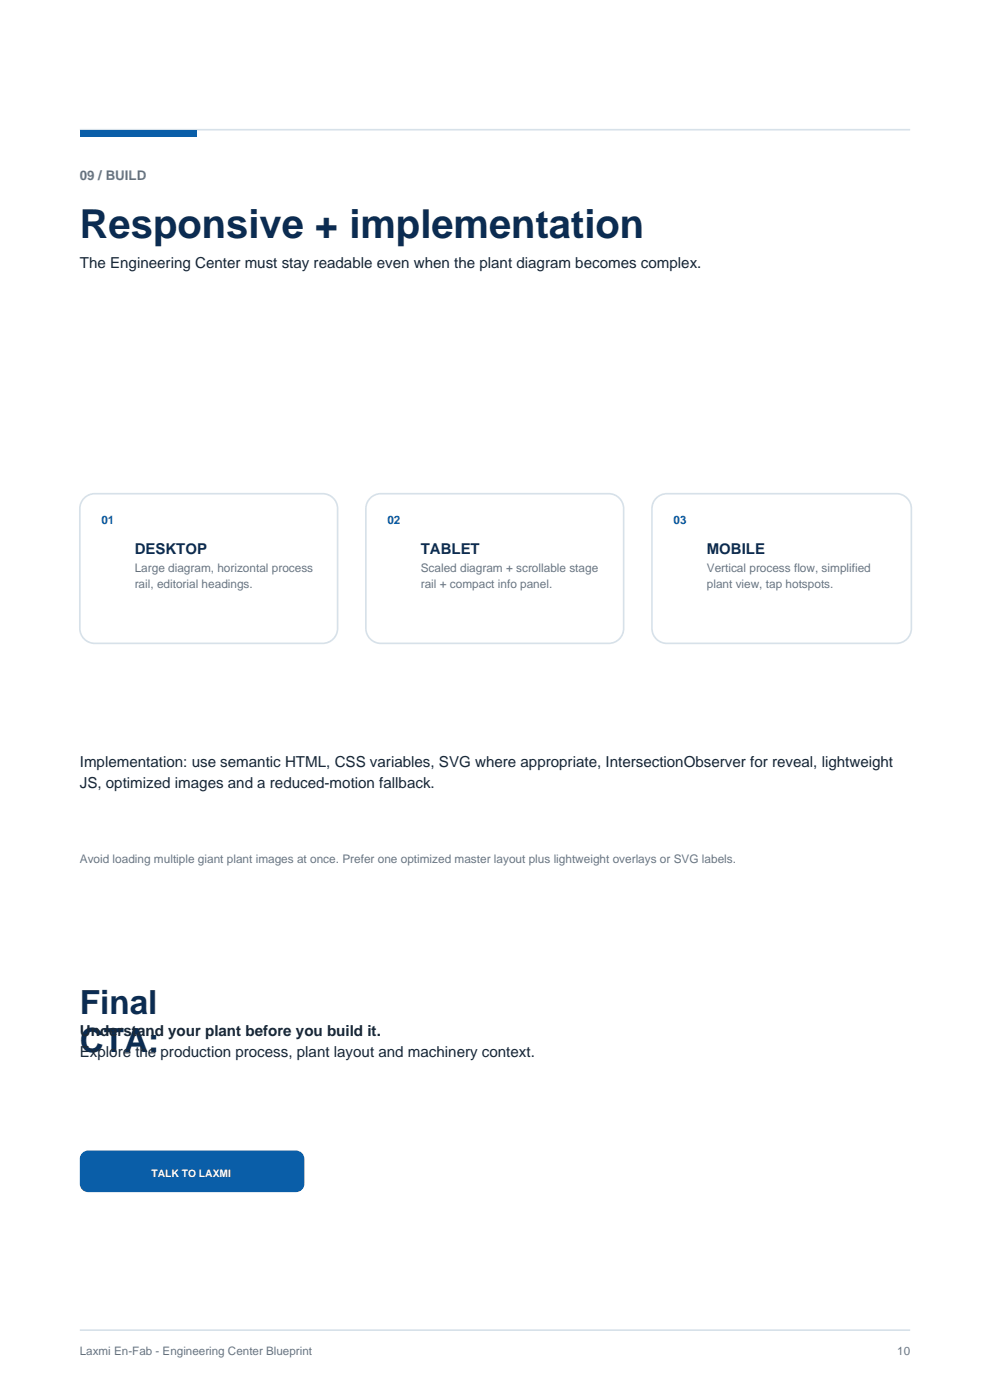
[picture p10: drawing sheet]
<svg xmlns="http://www.w3.org/2000/svg" width="210mm" height="297mm" viewBox="0 0 210 297" stroke-linecap="round" stroke-linejoin="round" font-family="sans-serif">
<defs><g id="words">
<text font-size="8.5" fill="#0b2c52" x="16.9" y="50.4">Responsive + implementation</text>
<g font-size="7.1" fill="#0b2c52">
<text x="16.9" y="215.2">Final</text>
<text x="16.9" y="223.3">CTA:</text>
</g>
<g font-size="3.2" fill="#172635">
<text x="16.9" y="56.8">The Engineering Center must stay readable even when the plant diagram becomes complex.</text>
<text x="16.9" y="162.6">Implementation: use semantic HTML, CSS variables, SVG where appropriate, IntersectionObserver for reveal, lightweight</text>
<text x="16.9" y="167.1">JS, optimized images and a reduced-motion fallback.</text>
<text x="16.9" y="219.8">Understand your plant before you build it.</text>
<text x="16.9" y="224.2">Explore the production process, plant layout and machinery context.</text>
</g>
<g font-size="3.2" fill="#0b2c52">
<text x="28.6" y="117.4">DESKTOP</text>
<text x="89.3" y="117.4">TABLET</text>
<text x="149.9" y="117.4">MOBILE</text>
</g>
<text font-size="2.8" fill="#697683" x="16.9" y="38.1">09 / BUILD</text>
<g font-size="2.5" fill="#0a5ea8">
<text x="21.5" y="111.1">01</text>
<text x="82.2" y="111.1">02</text>
<text x="142.9" y="111.1">03</text>
</g>
<g font-size="2.5" fill="#697683">
<text x="28.6" y="121.4">Large diagram, horizontal process</text>
<text x="28.6" y="124.7">rail, editorial headings.</text>
<text x="89.3" y="121.4">Scaled diagram + scrollable stage</text>
<text x="89.3" y="124.7">rail + compact info panel.</text>
<text x="149.9" y="121.4">Vertical process flow, simplified</text>
<text x="149.9" y="124.7">plant view, tap hotspots.</text>
<text x="16.9" y="183.1">Avoid loading multiple giant plant images at once. Prefer one optimized master layout plus lightweight overlays or SVG labels.</text>
<text x="16.9" y="287.5">Laxmi En-Fab - Engineering Center Blueprint</text>
<text x="190.3" y="287.5">10</text>
</g>
<text font-size="2.2" fill="#fff" x="32.1" y="249.7">TALK TO LAXMI</text>
</g></defs>
<path d="M16.9 27.5h176.2" fill="none" stroke="#d7e1e9" stroke-width=".35"/>
<path d="M16.9 27.5h24.7v1.4h-24.7z" fill-rule="evenodd" fill="#0a5ea8"/>
<path d="M17.9 105.7a3.2 3.2 0 0 1 2.2-1h48.3a3.2 3.2 0 0 1 3.2 3.2v25.4a3.2 3.2 0 0 1-3.2 3.2h-48.3a3.2 3.2 0 0 1-3.2-3.2v-25.4a3.2 3.2 0 0 1 1-2.2z" fill-rule="evenodd" fill="#fff"/>
<path d="M17.9 105.7a3.2 3.2 0 0 1 2.2-1h48.3a3.2 3.2 0 0 1 3.2 3.2v25.4a3.2 3.2 0 0 1-3.2 3.2h-48.3a3.2 3.2 0 0 1-3.2-3.2v-25.4a3.2 3.2 0 0 1 1-2.2z" fill="none" stroke="#d7e1e9" stroke-width=".35"/>
<path d="M78.5 105.7a3.2 3.2 0 0 1 2.3-1h48.3a3.2 3.2 0 0 1 3.2 3.2v25.4a3.2 3.2 0 0 1-3.2 3.2h-48.3a3.2 3.2 0 0 1-3.2-3.2v-25.4a3.2 3.2 0 0 1 .9-2.2z" fill-rule="evenodd" fill="#fff"/>
<path d="M78.5 105.7a3.2 3.2 0 0 1 2.3-1h48.3a3.2 3.2 0 0 1 3.2 3.2v25.4a3.2 3.2 0 0 1-3.2 3.2h-48.3a3.2 3.2 0 0 1-3.2-3.2v-25.4a3.2 3.2 0 0 1 .9-2.2z" fill="none" stroke="#d7e1e9" stroke-width=".35"/>
<path d="M139.2 105.7a3.2 3.2 0 0 1 2.3-1h48.6a3.2 3.2 0 0 1 3.2 3.2v25.4a3.2 3.2 0 0 1-3.2 3.2h-48.6a3.2 3.2 0 0 1-3.2-3.2v-25.4a3.2 3.2 0 0 1 .9-2.2z" fill-rule="evenodd" fill="#fff"/>
<path d="M139.2 105.7a3.2 3.2 0 0 1 2.3-1h48.6a3.2 3.2 0 0 1 3.2 3.2v25.4a3.2 3.2 0 0 1-3.2 3.2h-48.6a3.2 3.2 0 0 1-3.2-3.2v-25.4a3.2 3.2 0 0 1 .9-2.2z" fill="none" stroke="#d7e1e9" stroke-width=".35"/>
<path d="M17.4 244.6l.8-.5h.5h44.1a1.76 1.76 0 0 1 1.8 1.7v5.3a1.76 1.76 0 0 1-1.8 1.8h-44.1a1.76 1.76 0 0 1-1.8-1.8v-5.3l.1-.4z" fill-rule="evenodd" fill="#0a5ea8"/>
<path d="M16.9 282.2h176.2" fill="none" stroke="#d7e1e9" stroke-width=".35"/>
<use href="#words"/>
</svg>
